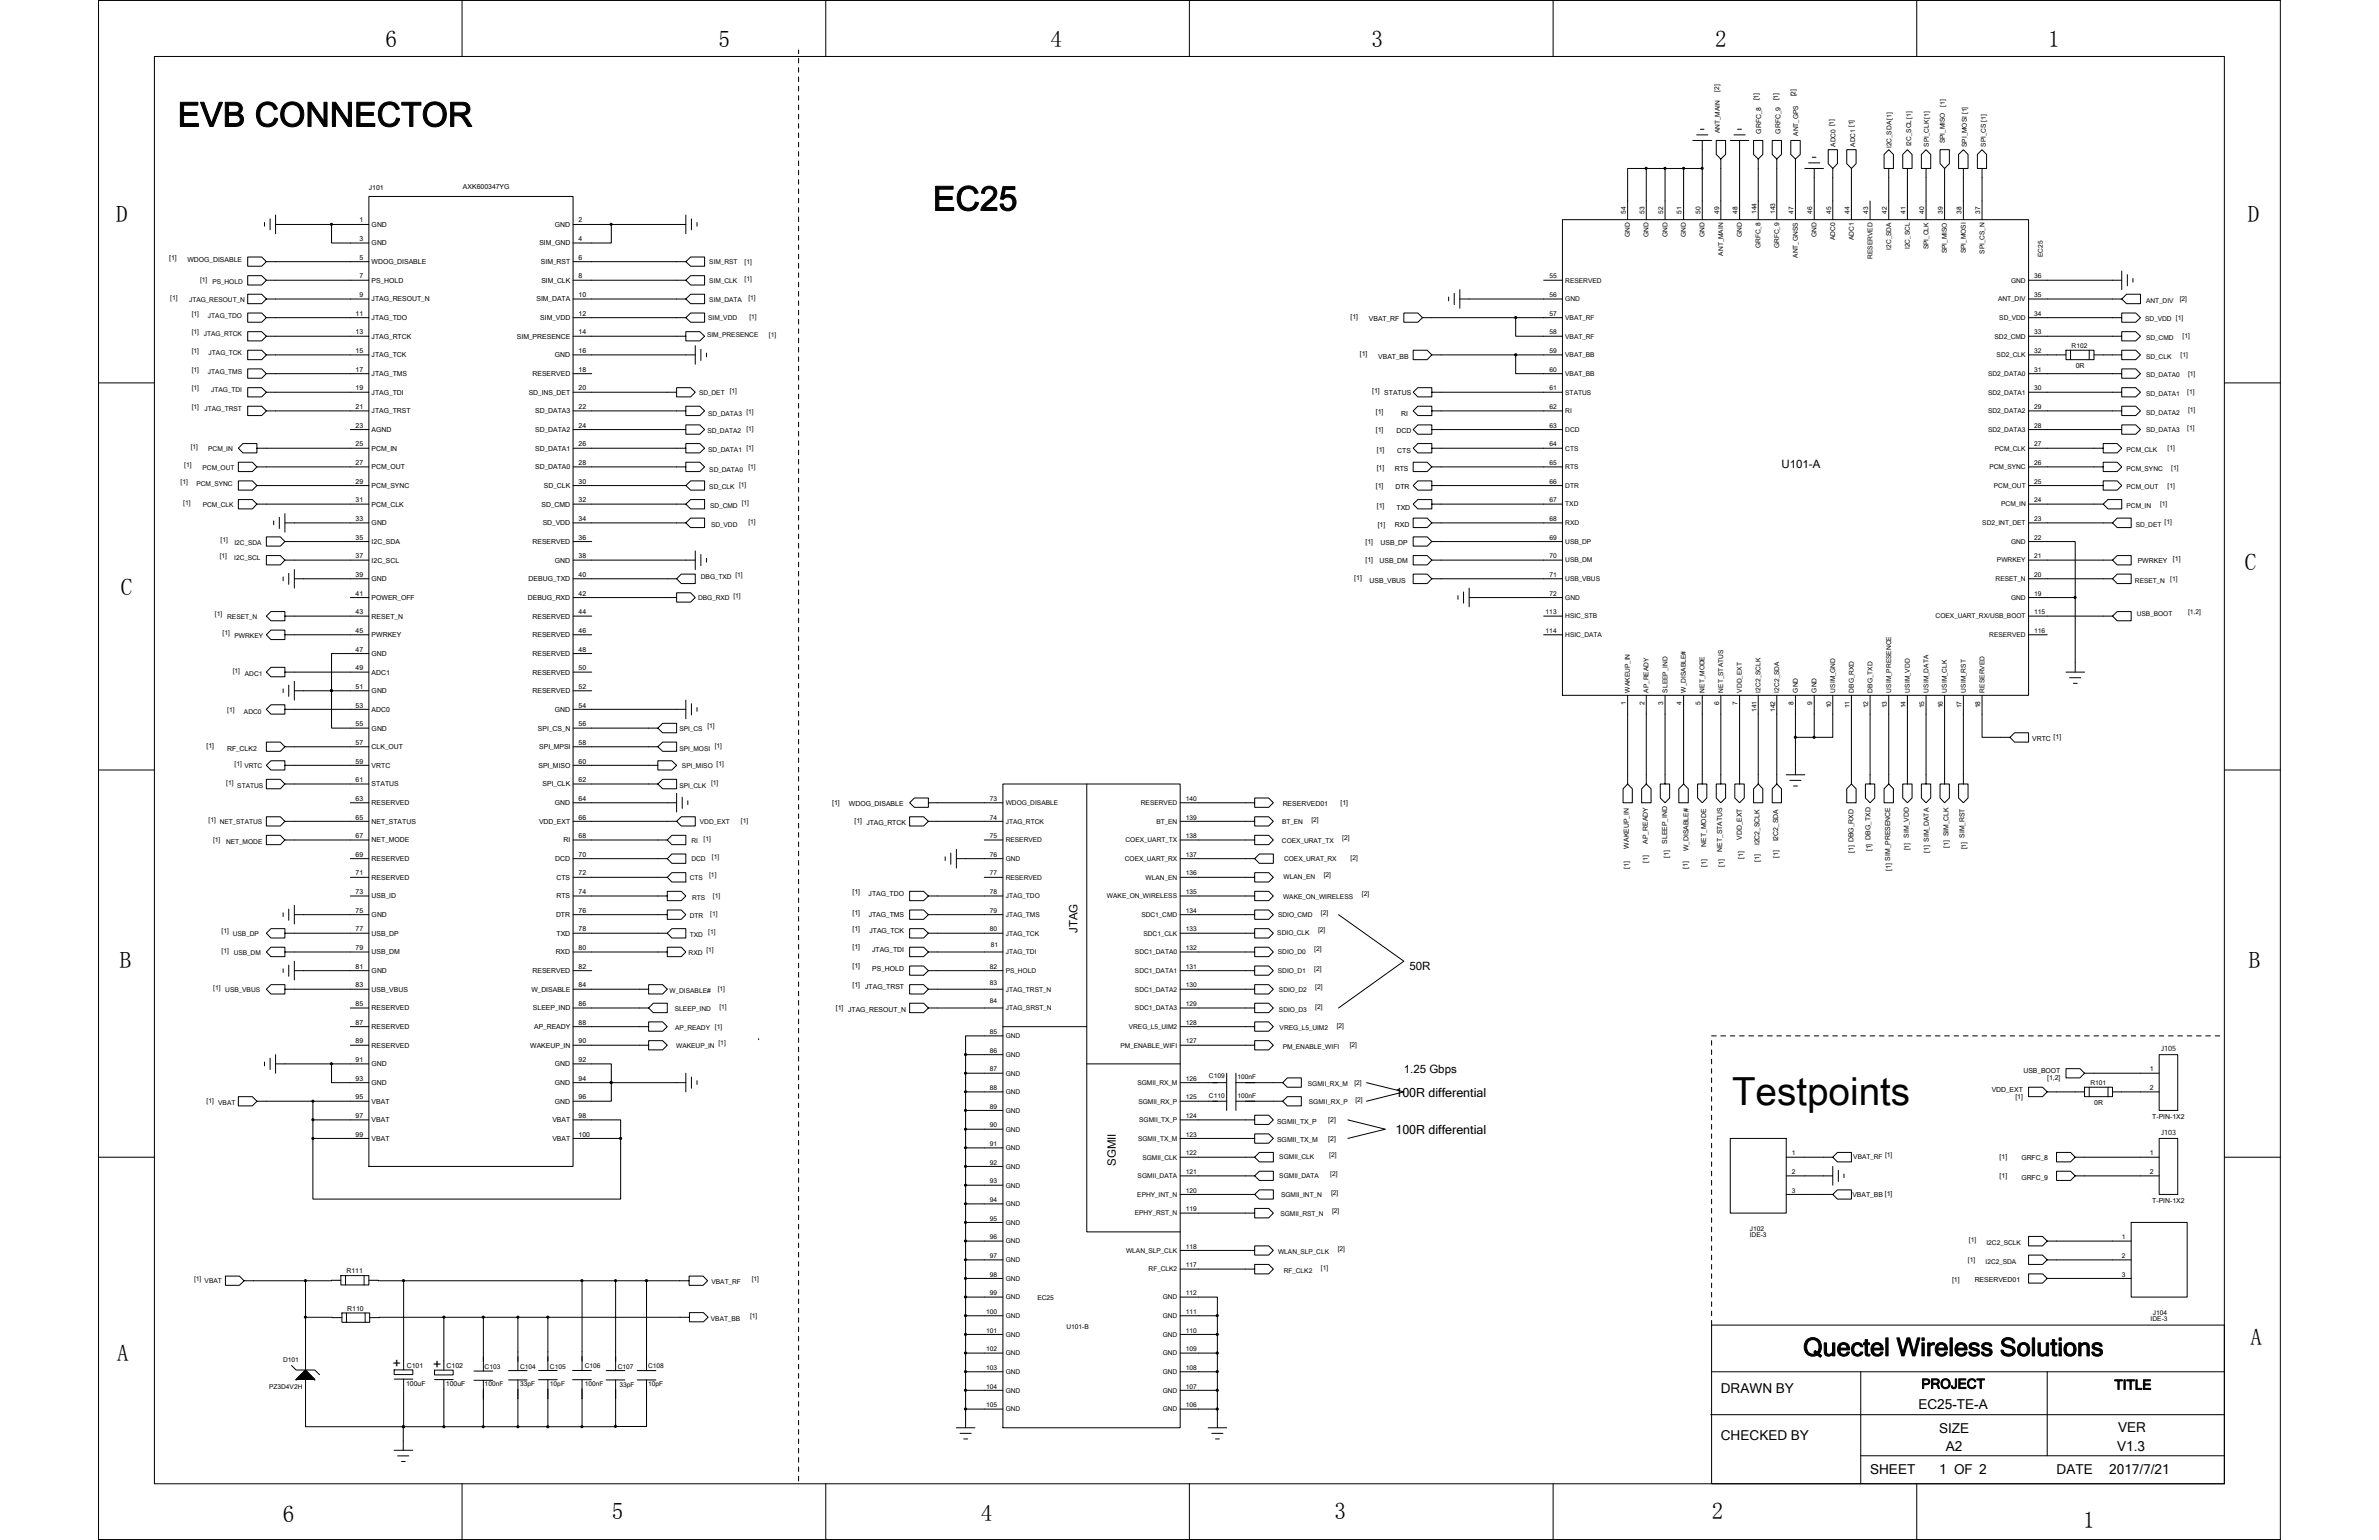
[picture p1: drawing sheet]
<svg xmlns="http://www.w3.org/2000/svg" width="432mm" height="279mm" viewBox="0 0 432 279" stroke-linecap="round" stroke-linejoin="round" font-family="sans-serif">
<defs><g id="words">
<text font-size="7" x="314.4" y="200.4">Testpoints</text>
<g font-size="6.1">
<text x="32.3" y="22.9">EVB CONNECTOR</text>
<text x="169.3" y="38.2">EC25</text>
</g>
<text font-size="4.6" x="327.3" y="246">Quectel Wireless Solutions</text>
<g font-size="4.2">
<text x="70" y="8.6">6</text>
<text x="130.4" y="8.6">5</text>
<text x="190.7" y="8.6">4</text>
<text x="248.9" y="8.6">3</text>
<text x="311.3" y="8.6">2</text>
<text x="371.7" y="8.6">1</text>
<text x="21.1" y="40.4">D</text>
<text x="408" y="40.2">D</text>
<text x="21.9" y="107.9">C</text>
<text x="407.5" y="103.5">C</text>
<text x="21.8" y="175.6">B</text>
<text x="408.2" y="175.6">B</text>
<text x="408.5" y="244">A</text>
<text x="21.3" y="246.8">A</text>
<text x="111" y="275.5">5</text>
<text x="178.1" y="275.9">4</text>
<text x="242.2" y="275.5">3</text>
<text x="310.7" y="275.5">2</text>
<text x="51.3" y="276.2">6</text>
<text x="378.1" y="277.2">1</text>
</g>
<g font-size="2.5">
<text x="348.7" y="251.9">PROJECT</text>
<text x="312.3" y="252.8">DRAWN BY</text>
<text x="348.2" y="255.7">EC25-TE-A</text>
<text x="383.8" y="252.1">TITLE</text>
<text x="312.3" y="261.2">CHECKED BY</text>
<text x="351.9" y="260.1">SIZE</text>
<text x="353.2" y="263.3">A2</text>
<text x="384.3" y="263.3">V1.3</text>
<text x="384.5" y="259.7">VER</text>
<text x="339.4" y="267.5">SHEET</text>
<text x="351.9" y="267.5">1 OF 2</text>
<text x="373.3" y="267.5">DATE</text>
<text x="382.8" y="267.4">2017/7/21</text>
</g>
<g font-size="2.4">
<text x="72.9" y="248.1" transform="rotate(-90 72.9 248.1)">+</text>
<text x="80.2" y="248.2" transform="rotate(-90 80.2 248.2)">+</text>
</g>
<g font-size="2.3">
<text x="253.3" y="199">100R differential</text>
<text x="253.3" y="205.7">100R differential</text>
</g>
<g font-size="2.1">
<text x="323.3" y="84.9">U101-A</text>
<text x="195.6" y="169.3" transform="rotate(-90 195.6 169.3)">JTAG</text>
<text x="255.8" y="175.9">50R</text>
<text x="254.8" y="194.7">1.25 Gbps</text>
<text x="202.5" y="211.5" transform="rotate(-90 202.5 211.5)">SGMII</text>
</g>
<g font-size="1.3">
<text x="392.2" y="190.6">J105</text>
<text x="392.2" y="205.9">J103</text>
</g>
<g font-size="1.2">
<text x="312" y="16.7" transform="rotate(-90 312 16.7)">[2]</text>
<text x="325.9" y="17.5" transform="rotate(-90 325.9 17.5)">[2]</text>
<text x="319.2" y="18.2" transform="rotate(-90 319.2 18.2)">[1]</text>
<text x="322.7" y="18.2" transform="rotate(-90 322.7 18.2)">[1]</text>
<text x="332.8" y="22.9" transform="rotate(-90 332.8 22.9)">[1]</text>
<text x="336.4" y="23.1" transform="rotate(-90 336.4 23.1)">[1]</text>
<text x="353" y="19.4" transform="rotate(-90 353 19.4)">[1]</text>
<text x="312.2" y="24.2" transform="rotate(-90 312.2 24.2)">ANT_MAIN</text>
<text x="319.6" y="24.3" transform="rotate(-90 319.6 24.3)">GRFC_8</text>
<text x="323.2" y="24.3" transform="rotate(-90 323.2 24.3)">GRFC_9</text>
<text x="326.4" y="24.6" transform="rotate(-90 326.4 24.6)">ANT_GPS</text>
<text x="333.2" y="26.6" transform="rotate(-90 333.2 26.6)">ADC0</text>
<text x="336.7" y="26.6" transform="rotate(-90 336.7 26.6)">ADC1</text>
<text x="343.3" y="26.9" transform="rotate(-90 343.3 26.9)">I2C_SDA[1]</text>
<text x="346.9" y="26.6" transform="rotate(-90 346.9 26.6)">I2C_SCL[1]</text>
<text x="350.1" y="26.6" transform="rotate(-90 350.1 26.6)">SPI_CLK[1]</text>
<text x="353" y="26" transform="rotate(-90 353 26)">SPI_MISO</text>
<text x="357" y="26.7" transform="rotate(-90 357 26.7)">SPI_MOSI [1]</text>
<text x="360.4" y="26.6" transform="rotate(-90 360.4 26.6)">SPI_CS [1]</text>
<text x="66.9" y="34.4">J101</text>
<text x="84" y="34.3">AXK600347YG</text>
<text x="65.2" y="40.4">1</text>
<text x="67.5" y="41.2">GND</text>
<text x="100.7" y="41.2">GND</text>
<text x="105" y="40.4">2</text>
<text x="295.1" y="38.8" transform="rotate(-90 295.1 38.8)">54</text>
<text x="298.5" y="38.8" transform="rotate(-90 298.5 38.8)">53</text>
<text x="301.9" y="38.8" transform="rotate(-90 301.9 38.8)">52</text>
<text x="305.2" y="38.8" transform="rotate(-90 305.2 38.8)">51</text>
<text x="308.6" y="38.8" transform="rotate(-90 308.6 38.8)">50</text>
<text x="312" y="38.8" transform="rotate(-90 312 38.8)">49</text>
<text x="315.4" y="38.8" transform="rotate(-90 315.4 38.8)">48</text>
<text x="318.8" y="38.8" transform="rotate(-90 318.8 38.8)">144</text>
<text x="322.2" y="38.8" transform="rotate(-90 322.2 38.8)">143</text>
<text x="325.5" y="38.8" transform="rotate(-90 325.5 38.8)">47</text>
<text x="328.9" y="38.8" transform="rotate(-90 328.9 38.8)">46</text>
<text x="332.3" y="38.8" transform="rotate(-90 332.3 38.8)">45</text>
<text x="335.7" y="38.8" transform="rotate(-90 335.7 38.8)">44</text>
<text x="339.1" y="38.8" transform="rotate(-90 339.1 38.8)">43</text>
<text x="342.5" y="38.8" transform="rotate(-90 342.5 38.8)">42</text>
<text x="345.9" y="38.8" transform="rotate(-90 345.9 38.8)">41</text>
<text x="349.2" y="38.8" transform="rotate(-90 349.2 38.8)">40</text>
<text x="352.6" y="38.8" transform="rotate(-90 352.6 38.8)">39</text>
<text x="356" y="38.8" transform="rotate(-90 356 38.8)">38</text>
<text x="359.4" y="38.8" transform="rotate(-90 359.4 38.8)">37</text>
<text x="30.7" y="47.2">[1]</text>
<text x="34" y="47.5">WDOG_DISABLE</text>
<text x="65.2" y="43.7">3</text>
<text x="65.2" y="47.1">5</text>
<text x="67.5" y="44.5">GND</text>
<text x="67.5" y="47.9">WDOG_DISABLE</text>
<text x="97.9" y="44.5">SIM_GND</text>
<text x="98.2" y="47.9">SIM_RST</text>
<text x="105" y="43.7">4</text>
<text x="105" y="47.1">6</text>
<text x="128.7" y="48">SIM_RST</text>
<text x="135.1" y="47.8">[1]</text>
<text x="295.8" y="43" transform="rotate(-90 295.8 43)">GND</text>
<text x="299.2" y="43" transform="rotate(-90 299.2 43)">GND</text>
<text x="302.6" y="43" transform="rotate(-90 302.6 43)">GND</text>
<text x="306" y="43" transform="rotate(-90 306 43)">GND</text>
<text x="309.4" y="43" transform="rotate(-90 309.4 43)">GND</text>
<text x="312.8" y="46.4" transform="rotate(-90 312.8 46.4)">ANT_MAIN</text>
<text x="316.2" y="43" transform="rotate(-90 316.2 43)">GND</text>
<text x="319.6" y="45" transform="rotate(-90 319.6 45)">GRFC_8</text>
<text x="322.9" y="45" transform="rotate(-90 322.9 45)">GRFC_9</text>
<text x="326.3" y="46.8" transform="rotate(-90 326.3 46.8)">ANT_GNSS</text>
<text x="329.7" y="43" transform="rotate(-90 329.7 43)">GND</text>
<text x="333.1" y="43.6" transform="rotate(-90 333.1 43.6)">ADC0</text>
<text x="336.5" y="43.6" transform="rotate(-90 336.5 43.6)">ADC1</text>
<text x="339.9" y="47" transform="rotate(-90 339.9 47)">RESERVED</text>
<text x="343.2" y="45.3" transform="rotate(-90 343.2 45.3)">I2C_SDA</text>
<text x="346.6" y="45.2" transform="rotate(-90 346.6 45.2)">I2C_SCL</text>
<text x="350" y="45.3" transform="rotate(-90 350 45.3)">SPI_CLK</text>
<text x="353.4" y="46" transform="rotate(-90 353.4 46)">SPI_MISO</text>
<text x="356.8" y="46" transform="rotate(-90 356.8 46)">SPI_MOSI</text>
<text x="360.2" y="46" transform="rotate(-90 360.2 46)">SPI_CS_N</text>
<text x="370.8" y="46.6" transform="rotate(-90 370.8 46.6)">EC25</text>
<text x="36.3" y="51.2">[1]</text>
<text x="38.5" y="51.5">PS_HOLD</text>
<text x="65.2" y="53.9">9</text>
<text x="65.2" y="50.5">7</text>
<text x="67.5" y="51.3">PS_HOLD</text>
<text x="98.3" y="51.3">SIM_CLK</text>
<text x="105" y="53.9">10</text>
<text x="105" y="50.5">8</text>
<text x="128.7" y="51.3">SIM_CLK</text>
<text x="135.1" y="51.1">[1]</text>
<text x="281.2" y="50.5">55</text>
<text x="281.2" y="53.9">56</text>
<text x="284.1" y="51.3">RESERVED</text>
<text x="365" y="51.3">GND</text>
<text x="369.2" y="53.9">35</text>
<text x="369.2" y="50.5">36</text>
<text x="30.9" y="54.4">[1]</text>
<text x="34.3" y="54.8">JTAG_RESOUT_N</text>
<text x="34.8" y="57.3">[1]</text>
<text x="37.7" y="57.6">JTAG_TDO</text>
<text x="64.5" y="57.3">11</text>
<text x="67.5" y="54.7">JTAG_RESOUT_N</text>
<text x="67.5" y="58.1">JTAG_TDO</text>
<text x="97.4" y="54.7">SIM_DATA</text>
<text x="98" y="58.1">SIM_VDD</text>
<text x="105" y="57.3">12</text>
<text x="128.5" y="58.1">SIM_VDD</text>
<text x="128.7" y="54.8">SIM_DATA</text>
<text x="135.8" y="54.4">[1]</text>
<text x="136" y="57.8">[1]</text>
<text x="245.1" y="57.8">[1]</text>
<text x="248.5" y="58.3">VBAT_RF</text>
<text x="281.2" y="57.3">57</text>
<text x="284.1" y="54.7">GND</text>
<text x="284.1" y="58.1">VBAT_RF</text>
<text x="362.7" y="54.7">ANT_DIV</text>
<text x="362.9" y="58.1">SD_VDD</text>
<text x="369.2" y="57.3">34</text>
<text x="389.4" y="58.3">SD_VDD [1]</text>
<text x="389.5" y="54.9">ANT_DIV</text>
<text x="395.6" y="54.6">[2]</text>
<text x="34.8" y="60.7">[1]</text>
<text x="34.8" y="64.1">[1]</text>
<text x="37" y="61">JTAG_RTCK</text>
<text x="37.9" y="64.4">JTAG_TCK</text>
<text x="64.5" y="60.7">13</text>
<text x="64.5" y="64.1">15</text>
<text x="67.5" y="61.4">JTAG_RTCK</text>
<text x="67.5" y="64.8">JTAG_TCK</text>
<text x="93.8" y="61.4">SIM_PRESENCE</text>
<text x="100.7" y="64.8">GND</text>
<text x="105" y="60.7">14</text>
<text x="105" y="64.1">16</text>
<text x="128.3" y="61.2">SIM_PRESENCE</text>
<text x="139.6" y="61.2">[1]</text>
<text x="246.8" y="64.6">[1]</text>
<text x="250.1" y="65.1">VBAT_BB</text>
<text x="281.2" y="60.7">58</text>
<text x="281.2" y="64.1">59</text>
<text x="284.1" y="61.4">VBAT_RF</text>
<text x="284.1" y="64.8">VBAT_BB</text>
<text x="362" y="61.4">SD2_CMD</text>
<text x="362.4" y="64.8">SD2_CLK</text>
<text x="369.2" y="64.1">32</text>
<text x="369.2" y="60.7">33</text>
<text x="376" y="63.1">R102</text>
<text x="389.5" y="65.1">SD_CLK</text>
<text x="389.5" y="61.7">SD_CMD</text>
<text x="395.8" y="64.7">[1]</text>
<text x="396.1" y="61.4">[1]</text>
<text x="34.8" y="67.5">[1]</text>
<text x="34.8" y="70.8">[1]</text>
<text x="37.7" y="67.8">JTAG_TMS</text>
<text x="38.3" y="71.2">JTAG_TDI</text>
<text x="64.5" y="70.8">19</text>
<text x="64.5" y="67.4">17</text>
<text x="67.5" y="71.6">JTAG_TDI</text>
<text x="67.5" y="68.2">JTAG_TMS</text>
<text x="96" y="71.6">SD_INS_DET</text>
<text x="96.6" y="68.2">RESERVED</text>
<text x="105" y="70.8">20</text>
<text x="105" y="67.4">18</text>
<text x="126.9" y="71.7">SD_DET</text>
<text x="132.4" y="71.4">[1]</text>
<text x="249" y="71.2">[1]</text>
<text x="251.2" y="71.7">STATUS</text>
<text x="281.2" y="67.4">60</text>
<text x="281.2" y="70.8">61</text>
<text x="284.1" y="68.2">VBAT_BB</text>
<text x="284.1" y="71.6">STATUS</text>
<text x="360.8" y="71.6">SD2_DATA1</text>
<text x="360.8" y="68.2">SD2_DATA0</text>
<text x="369.2" y="70.8">30</text>
<text x="369.2" y="67.4">31</text>
<text x="376.7" y="66.7">0R</text>
<text x="389.5" y="71.9">SD_DATA1</text>
<text x="389.5" y="68.5">SD_DATA0</text>
<text x="397" y="71.5">[1]</text>
<text x="397.2" y="68.2">[1]</text>
<text x="34.8" y="74.2">[1]</text>
<text x="37.1" y="74.5">JTAG_TRST</text>
<text x="64.5" y="77.6">23</text>
<text x="64.5" y="74.2">21</text>
<text x="67.5" y="75">JTAG_TRST</text>
<text x="97.1" y="75">SD_DATA3</text>
<text x="105" y="77.6">24</text>
<text x="105" y="74.2">22</text>
<text x="128.5" y="75.4">SD_DATA3</text>
<text x="135.5" y="75.1">[1]</text>
<text x="249.7" y="75.1">[1]</text>
<text x="254.3" y="75.4">RI</text>
<text x="281.2" y="74.2">62</text>
<text x="281.2" y="77.6">63</text>
<text x="284.1" y="75">RI</text>
<text x="360.8" y="75">SD2_DATA2</text>
<text x="369.2" y="77.6">28</text>
<text x="369.2" y="74.2">29</text>
<text x="389.5" y="75.2">SD_DATA2</text>
<text x="397" y="78">[1]</text>
<text x="397.2" y="74.7">[1]</text>
<text x="34.6" y="81.5">[1]</text>
<text x="37.8" y="81.8">PCM_IN</text>
<text x="64.5" y="81">25</text>
<text x="67.5" y="81.8">PCM_IN</text>
<text x="67.5" y="78.4">AGND</text>
<text x="97.1" y="81.8">SD_DATA1</text>
<text x="97.1" y="78.4">SD_DATA2</text>
<text x="105" y="81">26</text>
<text x="128.4" y="78.6">SD_DATA2</text>
<text x="128.5" y="82">SD_DATA1</text>
<text x="135.5" y="78.1">[1]</text>
<text x="135.5" y="81.7">[1]</text>
<text x="249.7" y="78.3">[1]</text>
<text x="249.9" y="82.1">[1]</text>
<text x="253.5" y="78.6">DCD</text>
<text x="253.6" y="82.2">CTS</text>
<text x="281.2" y="81">64</text>
<text x="284.1" y="78.4">DCD</text>
<text x="284.1" y="81.7">CTS</text>
<text x="360.8" y="78.4">SD2_DATA3</text>
<text x="362.1" y="81.7">PCM_CLK</text>
<text x="369.2" y="81">27</text>
<text x="386" y="82">PCM_CLK</text>
<text x="389.5" y="78.4">SD_DATA3</text>
<text x="393.4" y="81.7">[1]</text>
<text x="32.8" y="87.8">[1]</text>
<text x="33.4" y="84.7">[1]</text>
<text x="35.6" y="88.1">PCM_SYNC</text>
<text x="36.8" y="85.2">PCM_OUT</text>
<text x="64.5" y="87.8">29</text>
<text x="64.5" y="84.4">27</text>
<text x="67.5" y="88.5">PCM_SYNC</text>
<text x="67.5" y="85.2">PCM_OUT</text>
<text x="97.1" y="85.2">SD_DATA0</text>
<text x="98.7" y="88.5">SD_CLK</text>
<text x="105" y="87.8">30</text>
<text x="105" y="84.4">28</text>
<text x="128.7" y="85.6">SD_DATA0</text>
<text x="128.7" y="88.8">SD_CLK</text>
<text x="134.1" y="88.3">[1]</text>
<text x="135.8" y="85.1">[1]</text>
<text x="249.7" y="88.5">[1]</text>
<text x="249.9" y="85.3">[1]</text>
<text x="253.2" y="85.4">RTS</text>
<text x="253.3" y="88.8">DTR</text>
<text x="281.2" y="84.4">65</text>
<text x="281.2" y="87.8">66</text>
<text x="284.1" y="85.1">RTS</text>
<text x="284.1" y="88.5">DTR</text>
<text x="361.1" y="85.1">PCM_SYNC</text>
<text x="361.9" y="88.5">PCM_OUT</text>
<text x="369.2" y="87.8">25</text>
<text x="369.2" y="84.4">26</text>
<text x="386" y="88.8">PCM_OUT</text>
<text x="386" y="85.4">PCM_SYNC</text>
<text x="393.4" y="88.5">[1]</text>
<text x="394.1" y="85.2">[1]</text>
<text x="33.3" y="91.7">[1]</text>
<text x="36.8" y="92">PCM_CLK</text>
<text x="64.5" y="94.5">33</text>
<text x="64.5" y="91.1">31</text>
<text x="67.5" y="95.3">GND</text>
<text x="67.5" y="91.9">PCM_CLK</text>
<text x="98.3" y="91.9">SD_CMD</text>
<text x="98.5" y="95.3">SD_VDD</text>
<text x="105" y="94.5">34</text>
<text x="105" y="91.1">32</text>
<text x="128.9" y="92.2">SD_CMD</text>
<text x="129.1" y="95.5">SD_VDD</text>
<text x="134.6" y="91.7">[1]</text>
<text x="135.8" y="95.1">[1]</text>
<text x="249.9" y="92.2">[1]</text>
<text x="250.1" y="95.6">[1]</text>
<text x="253.2" y="95.5">RXD</text>
<text x="253.5" y="92.5">TXD</text>
<text x="281.2" y="91.1">67</text>
<text x="281.2" y="94.5">68</text>
<text x="284.1" y="91.9">TXD</text>
<text x="284.1" y="95.3">RXD</text>
<text x="359.8" y="95.3">SD2_INT_DET</text>
<text x="363.2" y="91.9">PCM_IN</text>
<text x="369.2" y="94.5">23</text>
<text x="369.2" y="91.1">24</text>
<text x="386" y="92.2">PCM_IN</text>
<text x="387.6" y="95.5">SD_DET</text>
<text x="392.1" y="91.8">[1]</text>
<text x="392.9" y="95.1">[1]</text>
<text x="39.9" y="101.2">[1]</text>
<text x="40" y="98.4">[1]</text>
<text x="42.5" y="101.6">I2C_SCL</text>
<text x="42.5" y="98.9">I2C_SDA</text>
<text x="64.5" y="101.3">37</text>
<text x="64.5" y="97.9">35</text>
<text x="67.5" y="98.7">I2C_SDA</text>
<text x="96.6" y="98.7">RESERVED</text>
<text x="105" y="101.3">38</text>
<text x="105" y="97.9">36</text>
<text x="247.8" y="98.7">[1]</text>
<text x="247.8" y="101.9">[1]</text>
<text x="250.6" y="98.9">USB_DP</text>
<text x="281.2" y="97.9">69</text>
<text x="281.2" y="101.3">70</text>
<text x="284.1" y="98.7">USB_DP</text>
<text x="365" y="98.7">GND</text>
<text x="369.2" y="101.3">21</text>
<text x="369.2" y="97.9">22</text>
<text x="394.4" y="101.7">[1]</text>
<text x="64.5" y="104.7">39</text>
<text x="67.5" y="105.5">GND</text>
<text x="67.5" y="102.1">I2C_SCL</text>
<text x="95.9" y="105.5">DEBUG_TXD</text>
<text x="100.7" y="102.1">GND</text>
<text x="105" y="104.7">40</text>
<text x="127.2" y="105">DBG_TXD [1]</text>
<text x="245.8" y="105.3">[1]</text>
<text x="248.6" y="105.7">USB_VBUS</text>
<text x="250.4" y="102.1">USB_DM</text>
<text x="281.2" y="104.7">71</text>
<text x="284.1" y="102">USB_DM</text>
<text x="284.1" y="105.4">USB_VBUS</text>
<text x="362.2" y="105.4">RESET_N</text>
<text x="362.5" y="102">PWRKEY</text>
<text x="369.2" y="104.7">20</text>
<text x="387.5" y="105.7">RESET_N</text>
<text x="388" y="102.1">PWRKEY</text>
<text x="393.9" y="105.4">[1]</text>
<text x="39" y="111.8">[1]</text>
<text x="41.2" y="112.3">RESET_N</text>
<text x="64.5" y="111.5">43</text>
<text x="64.5" y="108.1">41</text>
<text x="67.5" y="112.2">RESET_N</text>
<text x="67.5" y="108.9">POWER_OFF</text>
<text x="95.8" y="108.9">DEBUG_RXD</text>
<text x="96.6" y="112.2">RESERVED</text>
<text x="105" y="111.5">44</text>
<text x="105" y="108.1">42</text>
<text x="126.7" y="108.9">DBG_RXD</text>
<text x="133.1" y="108.6">[1]</text>
<text x="280.5" y="111.5">113</text>
<text x="281.2" y="108.1">72</text>
<text x="284.1" y="108.8">GND</text>
<text x="284.1" y="112.2">HSIC_STB</text>
<text x="351.3" y="112.2">COEX_UART_RX/USB_BOOT</text>
<text x="365" y="108.8">GND</text>
<text x="369.2" y="108.1">19</text>
<text x="369.2" y="111.5">115</text>
<text x="387.8" y="111.8">USB_BOOT</text>
<text x="397.2" y="111.3">[1,2]</text>
<text x="40.4" y="115.2">[1]</text>
<text x="42.6" y="115.7">PWRKEY</text>
<text x="64.5" y="118.2">47</text>
<text x="64.5" y="114.8">45</text>
<text x="67.5" y="119">GND</text>
<text x="67.5" y="115.6">PWRKEY</text>
<text x="96.6" y="119">RESERVED</text>
<text x="96.6" y="115.6">RESERVED</text>
<text x="105" y="118.2">48</text>
<text x="105" y="114.8">46</text>
<text x="280.5" y="114.8">114</text>
<text x="284.1" y="115.6">HSIC_DATA</text>
<text x="361.1" y="115.6">RESERVED</text>
<text x="369.2" y="114.8">116</text>
<text x="42.2" y="122.1">[1]</text>
<text x="44.5" y="122.6">ADC1</text>
<text x="64.5" y="125">51</text>
<text x="64.5" y="121.6">49</text>
<text x="67.5" y="122.4">ADC1</text>
<text x="67.5" y="125.8">GND</text>
<text x="96.6" y="122.4">RESERVED</text>
<text x="96.6" y="125.8">RESERVED</text>
<text x="105" y="121.6">50</text>
<text x="105" y="125">52</text>
<text x="295.8" y="125.6" transform="rotate(-90 295.8 125.6)">WAKEUP_IN</text>
<text x="299.2" y="125.6" transform="rotate(-90 299.2 125.6)">AP_READY</text>
<text x="302.6" y="125.6" transform="rotate(-90 302.6 125.6)">SLEEP_IND</text>
<text x="306" y="125.6" transform="rotate(-90 306 125.6)">W_DISABLE#</text>
<text x="309.4" y="125.6" transform="rotate(-90 309.4 125.6)">NET_MODE</text>
<text x="312.8" y="125.6" transform="rotate(-90 312.8 125.6)">NET_STATUS</text>
<text x="316.2" y="125.6" transform="rotate(-90 316.2 125.6)">VDD_EXT</text>
<text x="319.6" y="125.6" transform="rotate(-90 319.6 125.6)">I2C2_SCLK</text>
<text x="322.9" y="125.6" transform="rotate(-90 322.9 125.6)">I2C2_SDA</text>
<text x="326.3" y="125.6" transform="rotate(-90 326.3 125.6)">GND</text>
<text x="329.7" y="125.6" transform="rotate(-90 329.7 125.6)">GND</text>
<text x="333.1" y="125.6" transform="rotate(-90 333.1 125.6)">USIM_GND</text>
<text x="336.5" y="125.6" transform="rotate(-90 336.5 125.6)">DBG_RXD</text>
<text x="339.9" y="125.6" transform="rotate(-90 339.9 125.6)">DBG_TXD</text>
<text x="343.2" y="125.6" transform="rotate(-90 343.2 125.6)">USIM_PRESENCE</text>
<text x="346.6" y="125.6" transform="rotate(-90 346.6 125.6)">USIM_VDD</text>
<text x="350" y="125.6" transform="rotate(-90 350 125.6)">USIM_DATA</text>
<text x="353.4" y="125.6" transform="rotate(-90 353.4 125.6)">USIM_CLK</text>
<text x="356.8" y="125.6" transform="rotate(-90 356.8 125.6)">USIM_RST</text>
<text x="360.2" y="125.6" transform="rotate(-90 360.2 125.6)">RESERVED</text>
<text x="41.2" y="129.2">[1]</text>
<text x="44.3" y="129.6">ADC0</text>
<text x="64.5" y="131.7">55</text>
<text x="64.5" y="128.4">53</text>
<text x="67.5" y="129.1">ADC0</text>
<text x="100.7" y="129.1">GND</text>
<text x="105" y="131.7">56</text>
<text x="105" y="128.4">54</text>
<text x="295.1" y="127.8" transform="rotate(-90 295.1 127.8)">1</text>
<text x="298.5" y="127.8" transform="rotate(-90 298.5 127.8)">2</text>
<text x="301.9" y="127.8" transform="rotate(-90 301.9 127.8)">3</text>
<text x="305.2" y="127.8" transform="rotate(-90 305.2 127.8)">4</text>
<text x="308.6" y="127.8" transform="rotate(-90 308.6 127.8)">5</text>
<text x="312" y="127.8" transform="rotate(-90 312 127.8)">6</text>
<text x="315.4" y="127.8" transform="rotate(-90 315.4 127.8)">7</text>
<text x="318.8" y="129.2" transform="rotate(-90 318.8 129.2)">141</text>
<text x="322.2" y="129.2" transform="rotate(-90 322.2 129.2)">142</text>
<text x="325.5" y="127.8" transform="rotate(-90 325.5 127.8)">8</text>
<text x="328.9" y="127.8" transform="rotate(-90 328.9 127.8)">9</text>
<text x="332.3" y="128.5" transform="rotate(-90 332.3 128.5)">10</text>
<text x="335.7" y="128.5" transform="rotate(-90 335.7 128.5)">11</text>
<text x="339.1" y="128.5" transform="rotate(-90 339.1 128.5)">12</text>
<text x="342.5" y="128.5" transform="rotate(-90 342.5 128.5)">13</text>
<text x="345.9" y="128.5" transform="rotate(-90 345.9 128.5)">14</text>
<text x="349.3" y="128.5" transform="rotate(-90 349.3 128.5)">15</text>
<text x="352.6" y="128.5" transform="rotate(-90 352.6 128.5)">16</text>
<text x="356" y="128.5" transform="rotate(-90 356 128.5)">17</text>
<text x="359.4" y="128.5" transform="rotate(-90 359.4 128.5)">18</text>
<text x="37.5" y="135.7">[1]</text>
<text x="41.2" y="136.2">RF_CLK2</text>
<text x="64.5" y="135.1">57</text>
<text x="67.5" y="135.9">CLK_OUT</text>
<text x="67.5" y="132.5">GND</text>
<text x="97.6" y="132.5">SPI_CS_N</text>
<text x="97.9" y="135.9">SPI_MPSI</text>
<text x="105" y="135.1">58</text>
<text x="123.3" y="136.2">SPI_MOSI</text>
<text x="123.3" y="132.6">SPI_CS</text>
<text x="128.4" y="132.1">[1]</text>
<text x="129.7" y="135.7">[1]</text>
<text x="368.9" y="134.5">VRTC</text>
<text x="372.7" y="134">[1]</text>
<text x="41.1" y="142.5">[1]</text>
<text x="42.6" y="139">[1]</text>
<text x="43.1" y="142.9">STATUS</text>
<text x="44.4" y="139.4">VRTC</text>
<text x="64.5" y="138.5">59</text>
<text x="64.5" y="141.9">61</text>
<text x="67.5" y="139.3">VRTC</text>
<text x="67.5" y="142.7">STATUS</text>
<text x="97.7" y="139.3">SPI_MISO</text>
<text x="98.5" y="142.7">SPI_CLK</text>
<text x="105" y="138.5">60</text>
<text x="105" y="141.9">62</text>
<text x="123.3" y="142.9">SPI_CLK</text>
<text x="123.8" y="139.4">SPI_MISO</text>
<text x="129.1" y="142.5">[1]</text>
<text x="130.1" y="139">[1]</text>
<text x="37.8" y="149.1">[1]</text>
<text x="39.9" y="149.5">NET_STATUS</text>
<text x="64.5" y="148.7">65</text>
<text x="64.5" y="145.3">63</text>
<text x="67.5" y="149.5">NET_STATUS</text>
<text x="67.5" y="146.1">RESERVED</text>
<text x="97.8" y="149.5">VDD_EXT</text>
<text x="100.7" y="146.1">GND</text>
<text x="105" y="148.7">66</text>
<text x="105" y="145.3">64</text>
<text x="127" y="149.5">VDD_EXT</text>
<text x="134.5" y="149.4">[1]</text>
<text x="151" y="146.1">[1]</text>
<text x="154.1" y="146.3">WDOG_DISABLE</text>
<text x="155.1" y="149.2">[1]</text>
<text x="157.2" y="149.7">JTAG_RTCK</text>
<text x="179.7" y="145.3">73</text>
<text x="179.7" y="148.7">74</text>
<text x="182.5" y="146.1">WDOG_DISABLE</text>
<text x="182.5" y="149.4">JTAG_RTCK</text>
<text x="207.1" y="146.1">RESERVED</text>
<text x="209.9" y="149.4">BT_EN</text>
<text x="215.2" y="148.7">139</text>
<text x="215.2" y="145.3">140</text>
<text x="232.7" y="149.5">BT_EN</text>
<text x="232.8" y="146.3">RESERVED01</text>
<text x="238" y="149.1">[2]</text>
<text x="243.3" y="146">[1]</text>
<text x="38.7" y="152.8">[1]</text>
<text x="41" y="153.1">NET_MODE</text>
<text x="64.5" y="155.4">69</text>
<text x="64.5" y="152.1">67</text>
<text x="67.5" y="152.8">NET_MODE</text>
<text x="102.3" y="152.8">RI</text>
<text x="105" y="155.4">70</text>
<text x="105" y="152.1">68</text>
<text x="125.5" y="152.9">RI</text>
<text x="127.7" y="152.6">[1]</text>
<text x="129.2" y="155.8">[1]</text>
<text x="179.7" y="152.1">75</text>
<text x="179.7" y="155.4">76</text>
<text x="182.5" y="152.8">RESERVED</text>
<text x="204.3" y="152.8">COEX_UART_TX</text>
<text x="215.2" y="155.4">137</text>
<text x="215.2" y="152.1">138</text>
<text x="232.7" y="152.9">COEX_URAT_TX</text>
<text x="243.6" y="152.4">[2]</text>
<text x="245.2" y="156">[2]</text>
<text x="295.7" y="153.9" transform="rotate(-90 295.7 153.9)">WAKEUP_IN</text>
<text x="299.1" y="153.1" transform="rotate(-90 299.1 153.1)">AP_READY</text>
<text x="302.6" y="153.1" transform="rotate(-90 302.6 153.1)">SLEEP_IND</text>
<text x="302.9" y="155.6" transform="rotate(-90 302.9 155.6)">[1]</text>
<text x="306.5" y="154.4" transform="rotate(-90 306.5 154.4)">W_DISABLE#</text>
<text x="309.6" y="153.6" transform="rotate(-90 309.6 153.6)">NET_MODE</text>
<text x="312.6" y="154.5" transform="rotate(-90 312.6 154.5)">NET_STATUS</text>
<text x="316.1" y="152.4" transform="rotate(-90 316.1 152.4)">VDD_EXT</text>
<text x="316.4" y="155.8" transform="rotate(-90 316.4 155.8)">[1]</text>
<text x="319.3" y="153.4" transform="rotate(-90 319.3 153.4)">I2C2_SCLK</text>
<text x="322.7" y="155.6" transform="rotate(-90 322.7 155.6)">[1]</text>
<text x="322.7" y="152.7" transform="rotate(-90 322.7 152.7)">I2C2_SDA</text>
<text x="336.4" y="154.8" transform="rotate(-90 336.4 154.8)">[1] DBG_RXD</text>
<text x="339.6" y="154.5" transform="rotate(-90 339.6 154.5)">[1] DBG_TXD</text>
<text x="346.4" y="152" transform="rotate(-90 346.4 152)">SIM_VDD</text>
<text x="346.5" y="154.3" transform="rotate(-90 346.5 154.3)">[1]</text>
<text x="350.1" y="154.8" transform="rotate(-90 350.1 154.8)">[1] SIM_DATA</text>
<text x="353.7" y="153.8" transform="rotate(-90 353.7 153.8)">[1] SIM_CLK</text>
<text x="356.9" y="154.1" transform="rotate(-90 356.9 154.1)">[1] SIM_RST</text>
<text x="64.5" y="158.8">71</text>
<text x="67.5" y="156.2">RESERVED</text>
<text x="67.5" y="159.6">RESERVED</text>
<text x="100.8" y="156.2">DCD</text>
<text x="101" y="159.6">CTS</text>
<text x="105" y="158.8">72</text>
<text x="125.2" y="159.7">CTS</text>
<text x="125.5" y="156.3">DCD</text>
<text x="128.7" y="159.2">[1]</text>
<text x="179.7" y="158.8">77</text>
<text x="182.5" y="156.2">GND</text>
<text x="182.5" y="159.6">RESERVED</text>
<text x="204.2" y="156.2">COEX_UART_RX</text>
<text x="207.9" y="159.6">WLAN_EN</text>
<text x="215.2" y="158.8">136</text>
<text x="233" y="159.5">WLAN_EN</text>
<text x="233.1" y="156.3">COEX_URAT_RX</text>
<text x="240.3" y="159">[2]</text>
<text x="295.7" y="157.7" transform="rotate(-90 295.7 157.7)">[1]</text>
<text x="299.1" y="156.5" transform="rotate(-90 299.1 156.5)">[1]</text>
<text x="306.3" y="157.7" transform="rotate(-90 306.3 157.7)">[1]</text>
<text x="309.6" y="157.3" transform="rotate(-90 309.6 157.3)">[1]</text>
<text x="312.8" y="157.3" transform="rotate(-90 312.8 157.3)">[1]</text>
<text x="319.3" y="156.3" transform="rotate(-90 319.3 156.3)">[1]</text>
<text x="343.2" y="158" transform="rotate(-90 343.2 158)">[1] SIM_PRESENCE</text>
<text x="64.5" y="165.6">75</text>
<text x="64.5" y="162.2">73</text>
<text x="67.5" y="166.4">GND</text>
<text x="67.5" y="163">USB_ID</text>
<text x="100.9" y="166.4">DTR</text>
<text x="101" y="163">RTS</text>
<text x="105" y="165.6">76</text>
<text x="105" y="162.2">74</text>
<text x="125.2" y="166.6">DTR</text>
<text x="125.6" y="163.2">RTS</text>
<text x="128.9" y="166.1">[1]</text>
<text x="129.4" y="162.9">[1]</text>
<text x="154.7" y="162.1">[1]</text>
<text x="154.7" y="166">[1]</text>
<text x="157.6" y="162.6">JTAG_TDO</text>
<text x="157.7" y="166.5">JTAG_TMS</text>
<text x="179.7" y="162.2">78</text>
<text x="179.7" y="165.6">79</text>
<text x="182.5" y="163">JTAG_TDO</text>
<text x="182.5" y="166.4">JTAG_TMS</text>
<text x="200.9" y="163">WAKE_ON_WIRELESS</text>
<text x="207.2" y="166.4">SDC1_CMD</text>
<text x="215.2" y="165.6">134</text>
<text x="215.2" y="162.2">135</text>
<text x="232" y="166.5">SDIO_CMD</text>
<text x="232.9" y="163.1">WAKE_ON_WIRELESS</text>
<text x="239.8" y="166">[2]</text>
<text x="247.2" y="162.6">[2]</text>
<text x="40.2" y="172.9">[1]</text>
<text x="40.2" y="169.4">[1]</text>
<text x="42.2" y="169.8">USB_DP</text>
<text x="42.4" y="173.2">USB_DM</text>
<text x="64.5" y="172.4">79</text>
<text x="64.5" y="169">77</text>
<text x="67.5" y="173.2">USB_DM</text>
<text x="67.5" y="169.8">USB_DP</text>
<text x="100.9" y="173.2">RXD</text>
<text x="101" y="169.8">TXD</text>
<text x="105" y="172.4">80</text>
<text x="105" y="169">78</text>
<text x="125" y="173.2">RXD</text>
<text x="125.2" y="170">TXD</text>
<text x="128.2" y="172.7">[1]</text>
<text x="128.5" y="169.5">[1]</text>
<text x="154.7" y="168.9">[1]</text>
<text x="154.7" y="172.3">[1]</text>
<text x="157.8" y="169.3">JTAG_TCK</text>
<text x="158.3" y="172.7">JTAG_TDI</text>
<text x="179.7" y="169">80</text>
<text x="179.8" y="171.9">81</text>
<text x="182.5" y="169.7">JTAG_TCK</text>
<text x="182.5" y="173.1">JTAG_TDI</text>
<text x="206" y="173.1">SDC1_DATA0</text>
<text x="207.5" y="169.7">SDC1_CLK</text>
<text x="215.2" y="172.4">132</text>
<text x="215.2" y="169">133</text>
<text x="231.8" y="169.7">SDIO_CLK</text>
<text x="231.9" y="173.1">SDIO_D0</text>
<text x="238.5" y="172.6">[2]</text>
<text x="239.2" y="169.2">[2]</text>
<text x="38.7" y="179.7">[1]</text>
<text x="40.9" y="180">USB_VBUS</text>
<text x="64.5" y="179.2">83</text>
<text x="64.5" y="175.8">81</text>
<text x="67.5" y="179.9">USB_VBUS</text>
<text x="67.5" y="176.6">GND</text>
<text x="96.5" y="179.9">W_DISABLE</text>
<text x="96.6" y="176.6">RESERVED</text>
<text x="105" y="179.2">84</text>
<text x="105" y="175.8">82</text>
<text x="130.3" y="179.8">[1]</text>
<text x="154.7" y="175.7">[1]</text>
<text x="154.7" y="179.1">[1]</text>
<text x="157" y="179.5">JTAG_TRST</text>
<text x="158.3" y="176.1">PS_HOLD</text>
<text x="179.7" y="175.8">82</text>
<text x="179.7" y="178.7">83</text>
<text x="182.5" y="176.5">PS_HOLD</text>
<text x="182.5" y="179.9">JTAG_TRST_N</text>
<text x="206" y="179.9">SDC1_DATA2</text>
<text x="206" y="176.5">SDC1_DATA1</text>
<text x="215.2" y="179.2">130</text>
<text x="215.2" y="175.8">131</text>
<text x="231.9" y="176.6">SDIO_D1</text>
<text x="232.1" y="180">SDIO_D2</text>
<text x="238.5" y="176.1">[2]</text>
<text x="238.7" y="179.5">[2]</text>
<text x="64.5" y="185.9">87</text>
<text x="64.5" y="182.5">85</text>
<text x="67.5" y="183.3">RESERVED</text>
<text x="96.7" y="183.3">SLEEP_IND</text>
<text x="105" y="185.9">88</text>
<text x="105" y="182.5">86</text>
<text x="121.5" y="180.2">W_DISABLE#</text>
<text x="122.5" y="183.4">SLEEP_IND</text>
<text x="130.6" y="183.1">[1]</text>
<text x="151.7" y="183.3">[1] JTAG_RESOUT_N</text>
<text x="179.7" y="182.1">84</text>
<text x="182.5" y="183.3">JTAG_SRST_N</text>
<text x="206" y="183.3">SDC1_DATA3</text>
<text x="215.2" y="185.9">128</text>
<text x="215.2" y="182.5">129</text>
<text x="232.1" y="183.5">SDIO_D3</text>
<text x="238.7" y="183.1">[2]</text>
<text x="64.5" y="189.3">89</text>
<text x="67.5" y="190.1">RESERVED</text>
<text x="67.5" y="186.7">RESERVED</text>
<text x="96.2" y="190.1">WAKEUP_IN</text>
<text x="96.9" y="186.7">AP_READY</text>
<text x="105" y="189.3">90</text>
<text x="122.6" y="186.9">AP_READY</text>
<text x="122.7" y="190.1">WAKEUP_IN</text>
<text x="129.8" y="186.6">[1]</text>
<text x="130.4" y="189.7">[1]</text>
<text x="179.7" y="187.6">85</text>
<text x="179.7" y="191">86</text>
<text x="182.5" y="188.4">GND</text>
<text x="182.5" y="191.8">GND</text>
<text x="203.4" y="190.1">PM_ENABLE_WIFI</text>
<text x="204.9" y="186.7">VREG_L5_UIM2</text>
<text x="215.2" y="189.3">127</text>
<text x="232.3" y="186.9">VREG_L5_UIM2</text>
<text x="232.8" y="190.3">PM_ENABLE_WIFI</text>
<text x="242.6" y="186.4">[2]</text>
<text x="245" y="190">[2]</text>
<text x="64.5" y="196.1">93</text>
<text x="64.5" y="192.7">91</text>
<text x="67.5" y="196.9">GND</text>
<text x="67.5" y="193.5">GND</text>
<text x="100.7" y="196.9">GND</text>
<text x="100.7" y="193.5">GND</text>
<text x="105" y="196.1">94</text>
<text x="105" y="192.7">92</text>
<text x="179.7" y="194.4">87</text>
<text x="179.7" y="197.8">88</text>
<text x="182.5" y="195.1">GND</text>
<text x="206.4" y="196.9">SGMII_RX_M</text>
<text x="215.2" y="196.1">126</text>
<text x="219.4" y="195.6">C109</text>
<text x="224.6" y="195.7">100nF</text>
<text x="237.4" y="197.1">SGMII_RX_M</text>
<text x="245.8" y="196.8">[2]</text>
<text x="367.3" y="194.7">USB_BOOT</text>
<text x="371.6" y="196">[1,2]</text>
<text x="379.4" y="196.8">R101</text>
<text x="390.2" y="194.4">1</text>
<text x="390.2" y="197.8">2</text>
<text x="37.5" y="200.2">[1] VBAT</text>
<text x="64.5" y="202.8">97</text>
<text x="64.5" y="199.5">95</text>
<text x="67.5" y="203.6">VBAT</text>
<text x="67.5" y="200.2">VBAT</text>
<text x="100.3" y="203.6">VBAT</text>
<text x="100.7" y="200.2">GND</text>
<text x="105" y="202.8">98</text>
<text x="105" y="199.5">96</text>
<text x="179.7" y="201.1">89</text>
<text x="182.5" y="198.5">GND</text>
<text x="182.5" y="201.9">GND</text>
<text x="206.6" y="200.2">SGMII_RX_P</text>
<text x="206.8" y="203.6">SGMII_TX_P</text>
<text x="215.2" y="202.8">124</text>
<text x="215.2" y="199.5">125</text>
<text x="219.4" y="199.1">C110</text>
<text x="224.6" y="199.3">100nF</text>
<text x="237.6" y="200.3">SGMII_RX_P</text>
<text x="241.1" y="203.6">[2]</text>
<text x="246" y="200">[2]</text>
<text x="361.5" y="198.1">VDD_EXT</text>
<text x="365.8" y="199.4">[1]</text>
<text x="380.1" y="200.4">0R</text>
<text x="390.6" y="203.1">T-PIN-1X2</text>
<text x="64.5" y="206.2">99</text>
<text x="67.5" y="207">VBAT</text>
<text x="100.3" y="207">VBAT</text>
<text x="105" y="206.2">100</text>
<text x="179.7" y="204.5">90</text>
<text x="179.7" y="207.9">91</text>
<text x="182.5" y="205.3">GND</text>
<text x="182.5" y="208.7">GND</text>
<text x="206.6" y="207">SGMII_TX_M</text>
<text x="215.2" y="209.6">122</text>
<text x="215.2" y="206.2">123</text>
<text x="231.8" y="204">SGMII_TX_P</text>
<text x="231.8" y="207.2">SGMII_TX_M</text>
<text x="241.1" y="206.9">[2]</text>
<text x="241.3" y="210">[2]</text>
<text x="325.2" y="209.6">1</text>
<text x="342.1" y="210">[1]</text>
<text x="390.2" y="209.6">1</text>
<text x="179.7" y="211.3">92</text>
<text x="179.7" y="214.7">93</text>
<text x="182.5" y="212">GND</text>
<text x="182.5" y="215.5">GND</text>
<text x="206.5" y="213.8">SGMII_DATA</text>
<text x="207.3" y="210.4">SGMII_CLK</text>
<text x="215.2" y="213">121</text>
<text x="232.2" y="210.3">SGMII_CLK</text>
<text x="232.2" y="213.7">SGMII_DATA</text>
<text x="241.4" y="213.4">[2]</text>
<text x="325.2" y="213">2</text>
<text x="336.4" y="210.3">VBAT_RF</text>
<text x="362.9" y="210.4">[1]</text>
<text x="362.9" y="213.7">[1]</text>
<text x="366.9" y="210.5">GRFC_8</text>
<text x="366.9" y="214">GRFC_9</text>
<text x="390.2" y="213">2</text>
<text x="179.7" y="218.1">94</text>
<text x="179.7" y="221.5">95</text>
<text x="182.5" y="218.8">GND</text>
<text x="206" y="220.5">EPHY_RST_N</text>
<text x="206.4" y="217.1">EPHY_INT_N</text>
<text x="215.2" y="219.8">119</text>
<text x="215.2" y="216.4">120</text>
<text x="232.4" y="220.6">SGMII_RST_N</text>
<text x="232.5" y="217.2">SGMII_INT_N</text>
<text x="241.6" y="216.9">[2]</text>
<text x="241.8" y="220.1">[2]</text>
<text x="325.2" y="216.4">3</text>
<text x="336.2" y="217.2">VBAT_BB [1]</text>
<text x="390.6" y="218.3">T-PIN-1X2</text>
<text x="179.7" y="224.8">96</text>
<text x="182.5" y="222.2">GND</text>
<text x="182.5" y="225.6">GND</text>
<text x="204.4" y="227.3">WLAN_SLP_CLK</text>
<text x="215.2" y="226.5">118</text>
<text x="232" y="227.6">WLAN_SLP_CLK</text>
<text x="242.8" y="227.1">[2]</text>
<text x="317.6" y="224.4">IDE-3</text>
<text x="317.6" y="223.3">J102</text>
<text x="357.4" y="225.4">[1]</text>
<text x="360.6" y="225.8">I2C2_SCLK</text>
<text x="385.1" y="224.8">1</text>
<text x="35.2" y="232.3">[1]</text>
<text x="37.1" y="232.8">VBAT</text>
<text x="62.9" y="231">R111</text>
<text x="129.1" y="233">VBAT_RF</text>
<text x="136.4" y="232.5">[1]</text>
<text x="179.7" y="228.2">97</text>
<text x="179.7" y="231.6">98</text>
<text x="182.5" y="229">GND</text>
<text x="182.5" y="232.4">GND</text>
<text x="208.5" y="230.7">RF_CLK2</text>
<text x="215.2" y="229.9">117</text>
<text x="233" y="230.9">RF_CLK2</text>
<text x="239.8" y="230.5">[1]</text>
<text x="354.3" y="232.5">[1]</text>
<text x="357.2" y="228.9">[1]</text>
<text x="358.4" y="232.6">RESERVED01</text>
<text x="360.4" y="229.2">I2C2_SDA</text>
<text x="385.1" y="228.2">2</text>
<text x="385.1" y="231.6">3</text>
<text x="63" y="237.8">R110</text>
<text x="129" y="239.6">VBAT_BB</text>
<text x="136.1" y="239.2">[1]</text>
<text x="179" y="238.4">100</text>
<text x="179.7" y="235">99</text>
<text x="182.5" y="235.8">GND</text>
<text x="182.5" y="239.1">GND</text>
<text x="188.3" y="235.9">EC25</text>
<text x="211" y="239.1">GND</text>
<text x="211" y="235.8">GND</text>
<text x="215.2" y="238.4">111</text>
<text x="215.2" y="235">112</text>
<text x="390.4" y="239.6">IDE-3</text>
<text x="390.8" y="238.5">J104</text>
<text x="179" y="241.8">101</text>
<text x="179" y="245.2">102</text>
<text x="182.5" y="242.5">GND</text>
<text x="182.5" y="245.9">GND</text>
<text x="193.5" y="241.1">U101-B</text>
<text x="211" y="245.9">GND</text>
<text x="211" y="242.5">GND</text>
<text x="215.2" y="245.2">109</text>
<text x="215.2" y="241.8">110</text>
<text x="48.8" y="252">PZ3D4V2H</text>
<text x="51.4" y="247.1">D101</text>
<text x="73.7" y="251.4">100uF</text>
<text x="73.8" y="248.1">C101</text>
<text x="80.9" y="251.4">100uF</text>
<text x="81.1" y="248.1">C102</text>
<text x="88" y="248.3">C103</text>
<text x="88" y="251.5">100nF</text>
<text x="94.4" y="248.3">C104</text>
<text x="94.4" y="251.5">33pF</text>
<text x="99.8" y="248.3">C105</text>
<text x="99.8" y="251.5">10pF</text>
<text x="106.1" y="248.3">C106</text>
<text x="106.1" y="251.5">100nF</text>
<text x="112.1" y="248.4">C107</text>
<text x="112.4" y="251.6">33pF</text>
<text x="117.6" y="248.3">C108</text>
<text x="117.6" y="251.5">10pF</text>
<text x="179" y="248.5">103</text>
<text x="179" y="251.9">104</text>
<text x="182.5" y="249.3">GND</text>
<text x="211" y="249.3">GND</text>
<text x="215.2" y="251.9">107</text>
<text x="215.2" y="248.5">108</text>
<text x="179" y="255.3">105</text>
<text x="182.5" y="252.7">GND</text>
<text x="182.5" y="256.1">GND</text>
<text x="211" y="256.1">GND</text>
<text x="211" y="252.7">GND</text>
<text x="215.2" y="255.3">106</text>
</g>
</g></defs>
<g fill="none" stroke="#000" stroke-width=".18">
<path d="M17.9 .1h396v279.2h-396zM28 10.2h375.7v259h-375.7zM83.9 .1v10.1M144.9 9.1v.6M144.9 10.6v.8M144.9 12.3v.8M144.9 14v.8M144.9 15.6v.9M144.9 17.4v.8M144.9 19.1v.8M149.9 .1v10.1M215.9 .1v10.1"/>
<path d="M281.9 .1v10.1M347.9 .1v10.1M49 39.7v2M50 39v3.4M67 35.6h37v176h-37zM124.5 39v3.4M125.5 39.7v2M144.9 20.7v.9M144.9 22.4v.9M144.9 24.1v.9M144.9 25.8v.8M144.9 27.5v.8"/>
<path d="M144.9 29.2v.9M144.9 30.9v.8M144.9 32.6v.8M144.9 34.3v.8M144.9 36v.8M144.9 37.7v.8M144.9 39.3v.9M283.6 39.9h84.6v86.3h-84.6zM295.4 39.9v-9.3h3.4v9.3M298.8 30.6h3.4v9.3M302.2 30.6h3.4v9.3M305.6 30.6h3.4v9.3"/>
<path d="M307.3 25.5h3.4M308 24.5h2M308.6 23.5h.7M309 25.5v5.1M312.3 28.9l-.8-.9v-2.5h1.7v2.5l-.9 .9v11M314 25.5h3.4M314.7 24.5h2.1M315.4 23.5h.7M315.7 25.5v14.4M319.1 28.9l-.8-.9v-2.5h1.7v2.5l-.9 .9v11M322.5 28.9l-.8-.9v-2.5h1.6v2.5l-.8 .9v11M325.9 28.9l-.9-.9v-2.5h1.7v2.5l-.8 .9v11"/>
<path d="M327.6 30.6h3.4M328.3 29.5h2M328.9 28.5h.7M329.3 30.6v9.3M332.7 30.6l-.9-.9v-2.5h1.7v2.5l-.8 .9v9.3M336 30.6l-.8-.9v-2.5h1.7v2.5l-.9 .9v9.3M339.4 36.5v3.4M342.8 30.6h.9v-2.6l-.9-.8-.8 .8v2.6h.8v9.3M346.2 30.6h.8v-2.6l-.8-.8-.8 .8v2.6h.8v9.3M349.6 30.6h.8v-2.6l-.8-.8-.9 .8v2.6h.9v9.3M353 30.6l-.9-.9v-2.5h1.7v2.5l-.8 .9v9.3M356.4 32.2v7.7"/>
<path d="M356.4 30.6h.8v-2.6l-.8-.8-.9 .8v2.6h.9v1.6M359.7 30.6h.9v-2.6l-.9-.8-.8 .8v2.6h.8v9.3M48 40.4v.6M48.3 57.6l-.8-.8h-2.5v1.7h2.5l.8-.9h18.7M48.3 50.8l-.8-.8h-2.5v1.7h2.5l.8-.9h18.7M48.3 54.3l-.8-.9h-2.5v1.7h2.5l.8-.8h18.7M50 40.7h10.2M67 47.5h-18.7l-.8 .8h-2.5v-1.7h2.5l.8 .9M67 40.7h-6.8v3.4h6.8M104 40.7h7v3.4h-7M124.5 47.5l.8-.9h2.6v1.7h-2.6l-.8-.8h-20.5M124.5 57.6l.8-.8h2.6v1.7h-2.6l-.8-.9h-20.5"/>
<path d="M124.5 50.8l.8-.8h2.6v1.7h-2.6l-.8-.9h-20.5M124.5 54.3l.8-.9h2.6v1.7h-2.6l-.8-.8h-20.5M124.5 40.7h-13.5M126.5 40.4v.6M144.9 41v.9M144.9 42.7v.9M144.9 44.4v.9M144.9 46.1v.9M144.9 47.8v.9M144.9 49.5v.8M144.9 51.2v.8M144.9 52.9v.8"/>
<path d="M144.9 54.6v.8M144.9 56.3v.8M144.9 58v.8M144.9 59.7v.8M258.2 57.6l-.9-.8h-2.5v1.7h2.5l.9-.9h16.9M262.9 53.9v.7M263.9 53.2v2.1M265 52.6v3.3M280.2 50.8h3.4M283.6 57.6h-8.5v3.4h8.5M283.6 54.3h-18.6M368.2 54.3h16.9l.9 .8h2.5v-1.7h-2.5l-.9 .9"/>
<path d="M368.2 57.6h16.9v-.8h2.5l.9 .8-.9 .9h-2.5v-.9M368.2 50.8h16.9M385.1 49.2v3.4M386.1 49.8v2.1M387.1 50.5v.7M17.9 69.5h10.1M48.3 61l-.8-.8h-2.5v1.6h2.5l.8-.8h18.7M48.3 67.8l-.8-.9h-2.5v1.7h2.5l.8-.8h18.7M48.3 64.4l-.8-.9h-2.5v1.8h2.5l.8-.9h18.7M48.3 71.2l-.8-.9h-2.5v1.7h2.5l.8-.8h18.7M48.3 74.5l-.8-.8h-2.5v1.7h2.5l.8-.9h18.7M63.6 77.9h3.4"/>
<path d="M104 67.8h3.4M122.8 71.2v.8h2.5l.9-.8-.9-.9h-2.5v.9h-18.8M124.5 61v-.8h2.5l.9 .8-.9 .8h-2.5v-.8h-20.5M124.5 74.5v.9h2.5l.9-.9-.9-.8h-2.5v.8h-20.5M124.5 77.9v.9h2.5l.9-.9-.9-.8h-2.5v.8h-20.5M126.2 62.7v3.4M126.2 64.4h-22.2M127.2 63.4v2M128.2 64.1v.6M144.9 61.3v.9M144.9 63v.9M144.9 64.7v.9"/>
<path d="M144.9 66.4v.9M144.9 68.1v.9M144.9 69.8v.9M144.9 71.5v.9M144.9 73.2v.8M144.9 74.9v.8M144.9 76.6v.8M144.9 78.3v.8M144.9 80v.8M259.9 64.4l-.9-.9h-2.5v1.8h2.5l.9-.9h15.2M283.6 71.2h-23.7v-.9h-2.6l-.8 .9 .8 .8h2.6v-.8M283.6 74.5h-23.7v.9h-2.6l-.8-.9 .8-.8h2.6v.8"/>
<path d="M283.6 77.9h-23.7v-.8h-2.6l-.8 .8 .8 .9h2.6v-.9M283.6 64.4h-8.5v3.4h8.5M368.2 77.9h16.9v-.8h2.5l.9 .8-.9 .9h-2.5v-.9M368.2 74.5h16.9v-.8h2.5l.9 .8-.9 .9h-2.5v-.9M368.2 71.2h16.9v-.9h2.5l.9 .9-.9 .8h-2.5v-.8M368.2 67.8h16.9v-.9h2.5l.9 .9-.9 .8h-2.5v-.8M368.2 61h16.9v-.8h2.5l.9 .8-.9 .8h-2.5v-.8M368.2 64.4h6.8M375 63.5h5.1v1.8h-5.1zM375.8 63.5v1.8M379.2 63.5v1.8M380.1 64.4h5v-.9h2.5l.9 .9-.9 .9h-2.5v-.9"/>
<path d="M403.7 69.5h10.2M46.6 91.5l-.8-.9h-2.5v1.7h2.5l.8-.8h20.4M46.6 88.1l-.8-.9h-2.5v1.7h2.5l.8-.8h20.4M46.6 84.7l-.8-.8h-2.5v1.7h2.5l.8-.9h20.4M46.6 81.3v.9h-2.5l-.8-.9 .8-.8h2.5v.8h20.4M49.7 94.5v.7M50.7 93.9v2M51.7 93.2v3.3M51.7 98.3l-.8-.9h-2.6v1.7h2.6l.8-.8h15.3M51.7 94.9h15.3M104 98.3h3.4M124.5 81.3v.9h2.5l.9-.9-.9-.8h-2.5v.8h-20.5"/>
<path d="M124.5 84.7v.9h2.5l.9-.9-.9-.8h-2.5v.8h-20.5M124.5 88.1l.8-.9h2.6v1.7h-2.6l-.8-.8h-20.5M124.5 91.5l.8-.9h2.6v1.7h-2.6l-.8-.8h-20.5M124.5 94.9l.8-.9h2.6v1.7h-2.6l-.8-.8h-20.5M126.2 99.9v3.4M144.9 81.7v.8M144.9 83.4v.8M144.9 85v.9M144.9 86.7v.9M144.9 88.4v.9M144.9 90.1v.9M144.9 91.8v.9"/>
<path d="M144.9 93.5v.9M144.9 95.2v.8M144.9 96.9v.8M144.9 98.6v.8M259.9 81.3v.9h-2.6l-.8-.9 .8-.8h2.6v.8h23.7M259.9 84.7l-.9-.8h-2.5v1.7h2.5l.9-.9h23.7M259.9 91.5v.8h-2.6l-.8-.8 .8-.9h2.6v.9h23.7M259.9 94.9l-.9-.9h-2.5v1.7h2.5l.9-.8h23.7M259.9 98.3l-.9-.9h-2.5v1.7h2.5l.9-.8h23.7M283.6 88.1h-23.7v.8h-2.6l-.8-.8 .8-.9h2.6v.9M368.2 94.9h15.2l.9 .8h2.5v-1.7h-2.5l-.9 .9M368.2 91.5h13.5l.9 .8h2.5v-1.7h-2.5l-.9 .9"/>
<path d="M368.2 88.1h13.5v-.9h2.6l.8 .9-.8 .8h-2.6v-.8M368.2 84.7h13.5v-.8h2.6l.8 .8-.8 .9h-2.6v-.9M368.2 81.3h13.5v-.8h2.6l.8 .8-.8 .9h-2.6v-.9M368.2 98.3h8.5v10.1h-8.5M51.4 104.7v.7M51.7 111.8v.8h-2.5l-.9-.8 .9-.8h2.5v.8h15.3M51.7 115.2v.8h-2.5l-.9-.8 .9-.9h2.5v.9h15.3M51.7 101.6l-.8-.8h-2.6v1.7h2.6l.8-.9h15.3M52.4 104v2M53.4 103.3v3.4M53.4 105h13.6M63.6 108.4h3.4"/>
<path d="M67 118.6h-6.8v6.7h6.8M104 111.8h3.4M104 115.2h3.4M104 118.6h3.4M122.8 108.4v.8h2.5l.9-.8-.9-.9h-2.5v.9h-18.8M122.8 105l.9-.8h2.5v1.7h-2.5l-.9-.9h-18.8M126.2 101.6h-22.2M127.2 100.6v2M128.2 101.3v.7M144.9 100.3v.8M144.9 102v.8M144.9 103.7v.8"/>
<path d="M144.9 105.4v.8M144.9 107v.9M144.9 108.7v.9M144.9 110.4v.9M144.9 112.1v.9M144.9 113.8v.9M144.9 115.5v.9M144.9 117.2v.9M144.9 118.9v.8M259.9 101.6l-.9-.8h-2.5v1.7h2.5l.9-.9h23.7M259.9 105l-.9-.8h-2.5v1.7h2.5l.9-.9h23.7M264.6 108.1v.6"/>
<path d="M265.6 107.4v2M266.7 108.4h16.9M266.7 106.7v3.4M280.2 111.8h3.4M280.2 115.2h3.4M368.2 101.6h15.2l.9 .9h2.5v-1.7h-2.5l-.9 .8M368.2 111.8h15.2l.9 .8h2.5v-1.6h-2.5l-.9 .8M368.2 115.2h3.4M376.7 108.4v13.5M383.4 105l.9-.8h2.5v1.7h-2.5l-.9-.9h-15.2M17.9 139.7h10.1M51.4 125v.6"/>
<path d="M51.7 128.7v.9h-2.5l-.9-.9 .9-.8h2.5v.8h15.3M51.7 121.9v.9h-2.5l-.9-.9 .9-.8h2.5v.8h15.3M51.7 138.9v.8h-2.5l-.9-.8 .9-.9h2.5v.9h15.3M51.7 135.5l-.8-.9h-2.6v1.7h2.6l.8-.8h15.3M52.4 124.3v2M53.4 123.6v3.4M53.4 125.3h6.8v6.8h6.8M104 121.9h3.4M104 125.3h3.4M119.4 138.9v.8h2.5l.9-.8-.9-.9h-2.5v.9h-15.4M119.4 135.5l.9-.9h2.5v1.7h-2.5l-.9-.8h-15.4M119.4 132.1l.9-.9h2.5v1.7h-2.5l-.9-.8h-15.4"/>
<path d="M124.5 127v3.4M124.5 128.7h-20.5M125.5 127.7v2M126.5 128.4v.7M144.9 120.6v.8M144.9 122.3v.8M144.9 124v.8M144.9 125.6v.9M144.9 127.4v.8M144.9 129.1v.8M144.9 130.7v.9M144.9 132.4v.9"/>
<path d="M144.9 134.1v.9M144.9 135.8v.9M144.9 137.5v.8M144.9 139.2v.9M295.4 126.2v16l.9 .9v2.5h-1.7v-2.5l.8-.9M298.8 126.2v16l.9 .9v2.5h-1.7v-2.5l.8-.9M302.2 126.2v16h-.9v2.6l.9 .8 .8-.8v-2.6h-.8M305.6 126.2v16l.8 .9v2.5h-1.7v-2.5l.9-.9M309 126.2v16h.8v2.6l-.8 .8-.9-.8v-2.6h.9M312.3 126.2v16h-.8v2.6l.8 .8 .9-.8v-2.6h-.9M315.7 126.2v16h-.8v2.6l.8 .8 .9-.8v-2.6h-.9M319.1 126.2v16l.9 .9v2.5h-1.7v-2.5l.8-.9"/>
<path d="M322.5 126.2v16l.8 .9v2.5h-1.6v-2.5l.8-.9M325.9 126.2v14.4M329.3 126.2v7.6h-3.4M332.7 126.2v7.6h-3.4M336 126.2v16l.9 .9v2.5h-1.7v-2.5l.8-.9M339.4 126.2v16h-.8v2.6l.8 .8 .9-.8v-2.6h-.9M342.8 126.2v16l-.8 .9v2.5h1.7v-2.5l-.9-.9M346.2 126.2v16h-.8v2.6l.8 .8 .8-.8v-2.6h-.8M349.6 126.2v16h-.9v2.6l.9 .8 .8-.8v-2.6h-.8M353 126.2v16h.8v2.6l-.8 .8-.9-.8v-2.6h.9M356.4 126.2v16h-.9v2.6l.9 .8 .8-.8v-2.6h-.8M359.7 126.2v7.6h5.1l.9 .8h2.5v-1.7h-2.5l-.9 .9"/>
<path d="M375 121.9h3.4M375.6 123h2.1M376.3 124h.7M403.7 139.7h10.2M51.7 152.4l-.8-.8h-2.6v1.6h2.6l.8-.8h15.3M51.7 149l-.8-.8h-2.6v1.7h2.6l.8-.9h15.3M51.7 142.2l-.8-.8h-2.6v1.7h2.6l.8-.9h15.3M63.6 145.6h3.4M63.6 155.8h3.4M63.6 159.2h3.4M119.4 142.2l.9-.8h2.5v1.7h-2.5l-.9-.9h-15.4M121.1 159.2l.8-.9h2.6v1.7h-2.6l-.8-.8h-17.1"/>
<path d="M121.1 155.8l.8-.9h2.6v1.7h-2.6l-.8-.8h-17.1M121.1 152.4l.8-.8h2.6v1.6h-2.6l-.8-.8h-17.1M122.8 149l.9-.8h2.5v1.7h-2.5l-.9-.9h-18.8M122.8 143.9v3.4M122.8 145.6h-18.8M123.8 144.6v2.1M124.8 145.3v.7M144.9 140.9v.8M144.9 142.6v.8M144.9 144.3v.8M144.9 146v.8M144.9 147.7v.8"/>
<path d="M144.9 149.4v.8M144.9 151v.9M144.9 152.7v.9M144.9 154.4v.9M144.9 156.1v.9M144.9 157.8v.9M144.9 159.5v.9M171.6 155.4v.7M172.6 154.8v2M173.6 154.1v3.4M178.6 152.4h3.4M178.6 159.2h3.4"/>
<path d="M182 149h-13.5l-.9 .9h-2.5v-1.7h2.5l.9 .8M182 145.6h-13.5v-.8h-2.5l-.9 .8 .9 .9h2.5v-.9M182 155.8h-8.4M182 142.2h32.2v116.8h-32.2zM197.3 142.2v44.1h-15.3M214.2 149h13.5v-.8h2.6l.8 .8-.8 .9h-2.6v-.9M214.2 152.4h13.5v-.8h2.6l.8 .8-.8 .8h-2.6v-.8M214.2 155.8h13.5l.9 .8h2.5v-1.7h-2.5l-.9 .9M214.2 159.2h13.5v-.9h2.6l.8 .9-.8 .8h-2.6v-.8M214.2 145.6h13.5v-.8h2.6l.8 .8-.8 .9h-2.6v-.9M324.2 140.6h3.4M324.9 141.6h2"/>
<path d="M325.5 142.6h.7M51.4 165.6v.7M51.4 175.8v.6M51.7 179.5v.8h-2.5l-.9-.8 .9-.9h2.5v.9h15.3M51.7 172.7v.9h-2.5l-.9-.9 .9-.8h2.5v.8h15.3M51.7 169.3v.9h-2.5l-.9-.9 .9-.8h2.5v.8h15.3M52.4 164.9v2.1M52.4 175.1v2M53.4 164.3v3.3M53.4 165.9h13.6M53.4 174.4v3.4M53.4 176.1h13.6"/>
<path d="M63.6 162.6h3.4M104 176.1h3.4M117.7 179.5v.8h2.6l.8-.8-.8-.9h-2.6v.9h-13.7M121.1 162.6v.8h2.6l.8-.8-.8-.9h-2.6v.9h-17.1M121.1 169.3l.8-.8h2.6v1.7h-2.6l-.8-.9h-17.1M121.1 165.9v.9h2.6l.8-.9-.8-.8h-2.6v.8h-17.1M121.1 172.7v.9h2.6l.8-.9-.8-.8h-2.6v.8h-17.1M144.9 161.2v.9M144.9 162.9v.8M144.9 164.6v.8M144.9 166.3v.8M144.9 168v.8"/>
<path d="M144.9 169.7v.8M144.9 171.3v.9M144.9 173.1v.8M144.9 174.8v.8M144.9 176.4v.9M144.9 178.1v.9M144.9 179.8v.9M168.5 176.1l-.9-.8h-2.5v1.6h2.5l.9-.8h13.5M168.5 179.5l-.9-.9h-2.5v1.7h2.5l.9-.8h13.5M168.5 162.6l-.9-.9h-2.5v1.7h2.5l.9-.8h13.5M168.5 165.9l-.9-.8h-2.5v1.7h2.5l.9-.9h13.5M168.5 169.3l-.9-.8h-2.5v1.7h2.5l.9-.9h13.5"/>
<path d="M168.5 172.7l-.9-.8h-2.5v1.7h2.5l.9-.9h13.5M214.2 162.6h13.5v-.9h2.6l.8 .9-.8 .8h-2.6v-.8M214.2 165.9h13.5v-.8h2.6l.8 .8-.8 .9h-2.6v-.9M214.2 169.3h13.5v-.8h2.6l.8 .8-.8 .9h-2.6v-.9M214.2 172.7h13.5v-.8h2.6l.8 .8-.8 .9h-2.6v-.9M214.2 176.1h13.5v-.8h2.6l.8 .8-.8 .8h-2.6v-.8M214.2 179.5h13.5v-.9h2.6l.8 .9-.8 .8h-2.6v-.8M243 165.9l11.8 8.5-11.8 8.5M46.6 199.8l-.8-.8h-2.5v1.6h2.5l.8-.8h20.4M48 192.7v.7M49 192v2M50 191.3v3.4"/>
<path d="M50 193h10.2M56.8 199.8v6.7M63.6 182.9h3.4M63.6 189.6h3.4M63.6 186.3h3.4M67 193h-6.8v3.4h6.8M104 193h7v3.4h-7M117.7 189.6v.9h2.6l.8-.9-.8-.8h-2.6v.8h-13.7M117.7 186.3v.8h2.6l.8-.8-.8-.9h-2.6v.9h-13.7M117.7 182.9l.9-.9h2.5v1.7h-2.5l-.9-.8h-13.7M124.5 194.7v3.4M124.5 196.4h-13.5v3.4h-7"/>
<path d="M125.5 195.4v2M126.5 196.1v.6M137.7 188.4h.1M144.9 181.5v.9M144.9 183.2v.8M144.9 184.9v.9M144.9 186.6v.8M144.9 188.3v.8M144.9 190v.8M144.9 191.7v.8M144.9 193.4v.8M144.9 195.1v.8"/>
<path d="M144.9 196.7v.9M144.9 198.5v.8M168.5 182.9l-.9-.9h-2.5v1.7h2.5l.9-.8h13.5M175.3 191.3h6.7M182 187.9h-6.7v6.8M182 194.7h-6.7v3.4M182 198.1h-6.7v3.4M197.3 193h16.9M197.3 186.3v37.2h16.9M214.2 182.9h13.5v-.9h2.6l.8 .9-.8 .8h-2.6v-.8M214.2 189.6h13.5v-.8h2.6l.8 .8-.8 .9h-2.6v-.9M214.2 186.3h13.5v-.9h2.6l.8 .9-.8 .8h-2.6v-.8"/>
<path d="M214.2 199.8h8.5M214.2 196.4h8.5M222.7 194.7v6.8M224.3 196.4h8.5l.9 .9h2.5v-1.7h-2.5l-.9 .8M224.3 199.8h8.5l.9 .8h2.5v-1.6h-2.5l-.9 .8M224.3 194.7v6.8M248 196.4l6.8 1.7-6.8 1.7M310.7 188.8v.8M310.7 190.5v.8M310.7 192.2v.8M310.7 193.9v.8M310.7 195.6v.8"/>
<path d="M310.7 197.3v.8M310.7 199v.8M310.7 187.9h.8M312.3 187.9h.9M314 187.9h.9M315.7 187.9h.9M317.4 187.9h.9M319.1 187.9h.9M320.8 187.9h.9M322.5 187.9h.8M324.2 187.9h.8M325.9 187.9h.8"/>
<path d="M327.6 187.9h.8M329.3 187.9h.8M331 187.9h.8M332.7 187.9h.8M334.4 187.9h.8M336 187.9h.9M337.7 187.9h.9M339.4 187.9h.9M341.1 187.9h.9M342.8 187.9h.9M344.5 187.9h.9M346.2 187.9h.8"/>
<path d="M347.9 187.9h.8M349.6 187.9h.8M351.3 187.9h.8M353 187.9h.8M354.7 187.9h.8M356.4 187.9h.8M358 187.9h.9M359.7 187.9h.9M361.4 187.9h.9M363.1 187.9h.9M364.8 187.9h.9M366.5 187.9h.9"/>
<path d="M368.2 187.9h.8M369.9 187.9h.8M371.6 187.9h.8M371.6 198.1l-.9-.8h-2.5v1.7h2.5l.9-.9h6.8M373.3 187.9h.8M375 187.9h.8M376.7 187.9h.8M378.4 187.9h.8M378.4 194.7l-.9-.8h-2.5v1.7h2.5l.9-.9h13.5M378.4 197.3h5v1.7h-5zM379.2 197.3v1.7M380.1 187.9h.8"/>
<path d="M381.7 187.9h.9M382.6 197.3v1.7M383.4 187.9h.9M385.1 187.9h.9M386.8 187.9h.8M388.5 187.9h.9M390.2 187.9h.9M391.9 187.9h.8M391.9 198.1h-8.5M391.9 191.3h3.4v10.2h-3.4zM393.6 187.9h.8M395.3 187.9h.8"/>
<path d="M397 187.9h.8M398.7 187.9h.8M400.3 187.9h.9M402.1 187.9h.8M17.9 210h10.1M56.8 206.5v11.1h55.8v-11.1M56.8 206.5h10.2M56.8 203.2h10.2M104 203.2h8.6v3.3h-8.6M144.9 200.1v.9M144.9 201.8v.9M144.9 203.5v.9"/>
<path d="M144.9 205.2v.8M144.9 206.9v.9M144.9 208.6v.8M144.9 210.3v.8M144.9 212v.8M144.9 213.7v.8M144.9 215.4v.8M144.9 217v.9M144.9 218.7v.9M182 201.5h-6.7v3.4M182 204.9h-6.7v3.4M182 208.3h-6.7v3.3"/>
<path d="M182 211.6h-6.7v3.4M182 215h-6.7v3.4M182 218.4h-6.7v3.4M214.2 203.2h13.5v-.9h2.6l.8 .9-.8 .8h-2.6v-.8M214.2 206.5h13.5v-.8h2.6l.8 .8-.8 .9h-2.6v-.9M214.2 210h13.5l.9 .8h2.5v-1.7h-2.5l-.9 .9M214.2 213.3h13.5l.9 .9h2.5v-1.7h-2.5l-.9 .8M214.2 216.7h13.5l.9 .9h2.5v-1.7h-2.5l-.9 .8M244.6 203.2l6.8 1.7-6.8 1.6M310.7 200.6v.9M310.7 202.3v.9M310.7 204v.9"/>
<path d="M310.7 205.7v.8M310.7 207.4v.9M310.7 209.1v.9M310.7 210.8v.8M310.7 212.5v.8M310.7 214.2v.8M310.7 215.9v.8M310.7 217.6v.8M310.7 219.2v.9M314 206.5h10.2v13.6h-10.2zM324.2 216.7h8.5l.8 .9h2.5v-1.7h-2.5l-.8 .8M324.2 210h8.5l.8 .8h2.5v-1.7h-2.5l-.8 .9"/>
<path d="M324.2 213.3h8.5M332.7 211.6v3.4M333.7 212.3v2.1M334.7 213v.7M376.7 210l-.9-.9h-2.5v1.7h2.5l.9-.8h15.2M376.7 213.3l-.9-.8h-2.5v1.7h2.5l.9-.9h15.2M391.9 206.5h3.4v10.2h-3.4zM403.7 210h10.2M44.3 232.4l-.8-.9h-2.6v1.7h2.6l.8-.8h11.2M55.5 232.4v6.6l6.6 .1M55.5 239v19.8h17.7M61.9 232.3l-6.4 .1"/>
<path d="M61.9 231.4h5.1v1.7h-5.1zM62.1 238.2h5v1.7h-5zM62.7 231.4v1.7M62.9 238.2v1.7M66.1 231.4v1.7M66.3 238.2v1.7M67 232.3l6.3 .1M80.6 239l-13.5 .1M87.7 239v9.8M87.7 239h6.3M87.7 239h-7.1v9.6M99.4 239h-5.4v9.7"/>
<path d="M99.4 239v9.6M105.6 232.4v16.2M105.6 232.4h6.1M105.6 232.4h-32.3v16.1M117.3 232.4h-5.6v16.3M125.1 232.4v.8h2.5l.8-.8-.8-.9h-2.5v.9h-7.8v16.3M125.1 239v.8h2.6l.8-.8-.8-.9h-2.6v.9h-25.7M144.9 220.5v.8M144.9 222.1v.9M144.9 223.8v.9M144.9 225.5v.9M144.9 227.2v.9"/>
<path d="M144.9 228.9v.8M144.9 230.6v.8M144.9 232.3v.8M144.9 234v.8M144.9 235.7v.8M144.9 237.4v.8M144.9 239.1v.8M182 221.8h-6.7v3.4M182 225.2h-6.7v3.4M182 228.6h-6.7v3.3M182 231.9h-6.7v3.4M182 235.3h-6.7v3.4"/>
<path d="M182 238.7h-6.7v3.4M214.2 220.1h13.5v-.9h2.6l.8 .9-.8 .9h-2.6v-.9M214.2 226.9h13.5v-.9h2.6l.8 .9-.8 .8h-2.6v-.8M214.2 230.3h13.5v-.9h2.6l.8 .9-.8 .8h-2.6v-.8M214.2 235.3h6.8v3.4M214.2 238.7h6.8v3.4M310.7 221v.8M310.7 222.6v.9M310.7 224.3v.9M310.7 226v.9M310.7 227.7v.9M310.7 229.4v.9"/>
<path d="M310.7 231.1v.8M310.7 232.8v.8M310.7 234.5v.8M310.7 236.2v.8M310.7 237.9v.8M310.7 239.6v.8M371.6 225.2l-.9-.9h-2.5v1.7h2.5l.9-.8h15.2M371.6 228.6l-.9-.9h-2.5v1.7h2.5l.9-.8h15.2M386.8 221.8h10.2v13.5h-10.2zM386.8 231.9h-15.2l-.9 .9h-2.5v-1.7h2.5l.9 .8M52.9 247.7l.8 .9h3.4l.9 .8M53.7 250.3h.1"/>
<path d="M53.8 250.2h3.3M54.1 249.9v.4M54.1 249.9h2.7M54.6 249.4v.9M54.6 249.4h1.7v.9M55.1 248.9v1.4M55.1 248.9h.7v1.4M55.5 248.6l1.6 1.7h-3.4zM55.6 248.7h-.3v1.6M55.6 248.8v1.5M55.9 249h-.9l-.1 1.3M56 249.1v1.2"/>
<path d="M56.1 249.2h-1.3v1.1M56.1 249.3v1M56.4 249.6h-1.9l-.1 .7M56.5 249.6v.7M56.6 249.7h-2.3v.6M56.6 249.8v.5M56.8 249.9v.4M56.9 250.1h-2.9l-.1 .2M57 250.1v.2M57.1 250.3h.1M71.5 248.5h3.4v.9h-3.4zM71.5 250.2h3.4"/>
<path d="M73.2 258.8v4.3M73.2 258.8h7.4M73.3 250.2v8.6M78.9 248.6h3.4v.8h-3.4zM78.9 250.3h3.4M80.6 250.3v8.5h7.1M86 248.8h3.4M86 250.4h3.4M87.7 250.4v8.4M92.3 248.7h3.4M92.3 250.4h3.4M94 250.4v8.4h-6.3"/>
<path d="M97.7 248.6h3.4M97.7 250.3h3.4M99.4 258.8h6.2M99.4 250.3v8.5h-5.4M103.9 248.6h3.4M103.9 250.3h3.4M105.6 250.3v8.5M110 248.7h3.4M110 250.4h3.4M111.7 250.4v8.4M115.7 248.7h3.3M115.7 250.4h3.3"/>
<path d="M117.3 250.4v8.4h-11.7M144.9 240.7v.9M144.9 242.4v.9M144.9 244.1v.9M144.9 245.8v.9M144.9 247.5v.9M144.9 249.2v.9M144.9 250.9v.8M144.9 252.6v.8M144.9 254.3v.8M144.9 256v.8M144.9 257.7v.8"/>
<path d="M144.9 259.4v.8M173.6 259h3.4M182 242.1h-6.7v3.4M182 245.5h-6.7v3.4M182 248.9h-6.7v3.3M182 252.2h-6.7v3.5M182 255.7h-6.7v3.3M214.2 242.1h6.8v3.4M214.2 245.5h6.8v3.4M214.2 248.9h6.8v3.3M214.2 252.2h6.8v3.5M214.2 255.7h6.8v3.3"/>
<path d="M219.3 259h3.4M310.5 256.7h93.2M310.7 240.4h93v28.8h-93zM310.7 248.9h93M337.7 248.9v20.3M371.6 248.9v15.2M71.5 263.1h3.4M72.2 264.1h2M72.9 265.2h.7M83.9 269.2v10.1M144.9 261.1v.8M144.9 262.8v.8"/>
<path d="M144.9 264.4v.9M144.9 266.1v.9M144.9 267.8v.9M149.9 269.2v10.1M174.2 260.1h2.1M174.9 261.1h.7M215.9 269.2v10.1M219.9 260.1h2.1M220.6 261.1h.7M281.9 269.2v10.1M337.7 264.1h66M347.9 269.2v10.1"/>
</g>
<g fill="#000" stroke="#000" stroke-width=".18">
<path d="M275 64.2h.2v.3h-.2z" fill-rule="evenodd"/>
<path d="M325.7 133.6h.3v.3h-.3z" fill-rule="evenodd"/>
<path d="M175.1 191.2h.3v.3h-.3z" fill-rule="evenodd"/>
<path d="M175.1 194.6h.3v.2h-.3z" fill-rule="evenodd"/>
<path d="M175.1 197.9h.3v.3h-.3z" fill-rule="evenodd"/>
<path d="M112.5 206.4h.3v.3h-.3z" fill-rule="evenodd"/>
<path d="M175.1 201.3h.3v.3h-.3z" fill-rule="evenodd"/>
<path d="M175.1 204.7h.3v.3h-.3z" fill-rule="evenodd"/>
<path d="M175.1 208.1h.3v.3h-.3z" fill-rule="evenodd"/>
<path d="M175.1 211.5h.3v.3h-.3z" fill-rule="evenodd"/>
<path d="M175.1 214.9h.3v.3h-.3z" fill-rule="evenodd"/>
<path d="M175.1 218.3h.3v.2h-.3z" fill-rule="evenodd"/>
<path d="M99.3 238.8h.3v.3h-.3z" fill-rule="evenodd"/>
<path d="M117.2 232.2h.3v.3h-.3z" fill-rule="evenodd"/>
<path d="M175.1 221.6h.3v.3h-.3z" fill-rule="evenodd"/>
<path d="M175.1 228.4h.3v.3h-.3z" fill-rule="evenodd"/>
<path d="M175.1 231.8h.3v.3h-.3z" fill-rule="evenodd"/>
<path d="M175.1 238.6h.3v.2h-.3z" fill-rule="evenodd"/>
<path d="M99.3 258.7h.3v.3h-.3z" fill-rule="evenodd"/>
<path d="M175.1 242h.3v.2h-.3z" fill-rule="evenodd"/>
<path d="M175.1 248.7h.3v.3h-.3z" fill-rule="evenodd"/>
<path d="M175.1 252.1h.3v.3h-.3z" fill-rule="evenodd"/>
<path d="M220.8 245.3h.3v.3h-.3z" fill-rule="evenodd"/>
<path d="M220.8 255.5h.3v.3h-.3z" fill-rule="evenodd"/>
<circle cx="298.8" cy="30.5" r=".19"/>
<circle cx="302.2" cy="30.5" r=".19"/>
<circle cx="305.6" cy="30.5" r=".19"/>
<circle cx="309" cy="30.5" r=".19"/>
<circle cx="60.2" cy="40.7" r=".19"/>
<circle cx="110.9" cy="40.7" r=".19"/>
<circle cx="275.1" cy="57.6" r=".19"/>
<circle cx="376.6" cy="108.4" r=".19"/>
<circle cx="60.2" cy="125.3" r=".19"/>
<circle cx="329.3" cy="133.8" r=".19"/>
<circle cx="56.8" cy="199.8" r=".19"/>
<circle cx="60.2" cy="193" r=".19"/>
<circle cx="110.9" cy="196.4" r=".19"/>
<circle cx="56.8" cy="206.5" r=".19"/>
<circle cx="56.8" cy="203.2" r=".19"/>
<circle cx="55.4" cy="232.3" r=".19"/>
<circle cx="55.4" cy="239" r=".19"/>
<circle cx="73.2" cy="232.3" r=".19"/>
<circle cx="80.6" cy="239" r=".19"/>
<circle cx="87.7" cy="239" r=".19"/>
<circle cx="94" cy="239" r=".19"/>
<circle cx="105.6" cy="232.3" r=".19"/>
<circle cx="111.7" cy="232.3" r=".19"/>
<circle cx="175.3" cy="225.2" r=".2"/>
<circle cx="175.3" cy="235.3" r=".2"/>
<circle cx="220.9" cy="238.7" r=".19"/>
<circle cx="73.2" cy="258.8" r=".19"/>
<circle cx="80.6" cy="258.8" r=".19"/>
<circle cx="87.7" cy="258.8" r=".19"/>
<circle cx="94" cy="258.8" r=".19"/>
<circle cx="105.6" cy="258.8" r=".19"/>
<circle cx="111.7" cy="258.8" r=".19"/>
<circle cx="175.3" cy="255.6" r=".2"/>
<circle cx="175.3" cy="245.5" r=".2"/>
<circle cx="220.9" cy="252.2" r=".19"/>
<circle cx="220.9" cy="248.9" r=".19"/>
<circle cx="220.9" cy="242.1" r=".19"/>
</g>
<use href="#words"/>
</svg>
